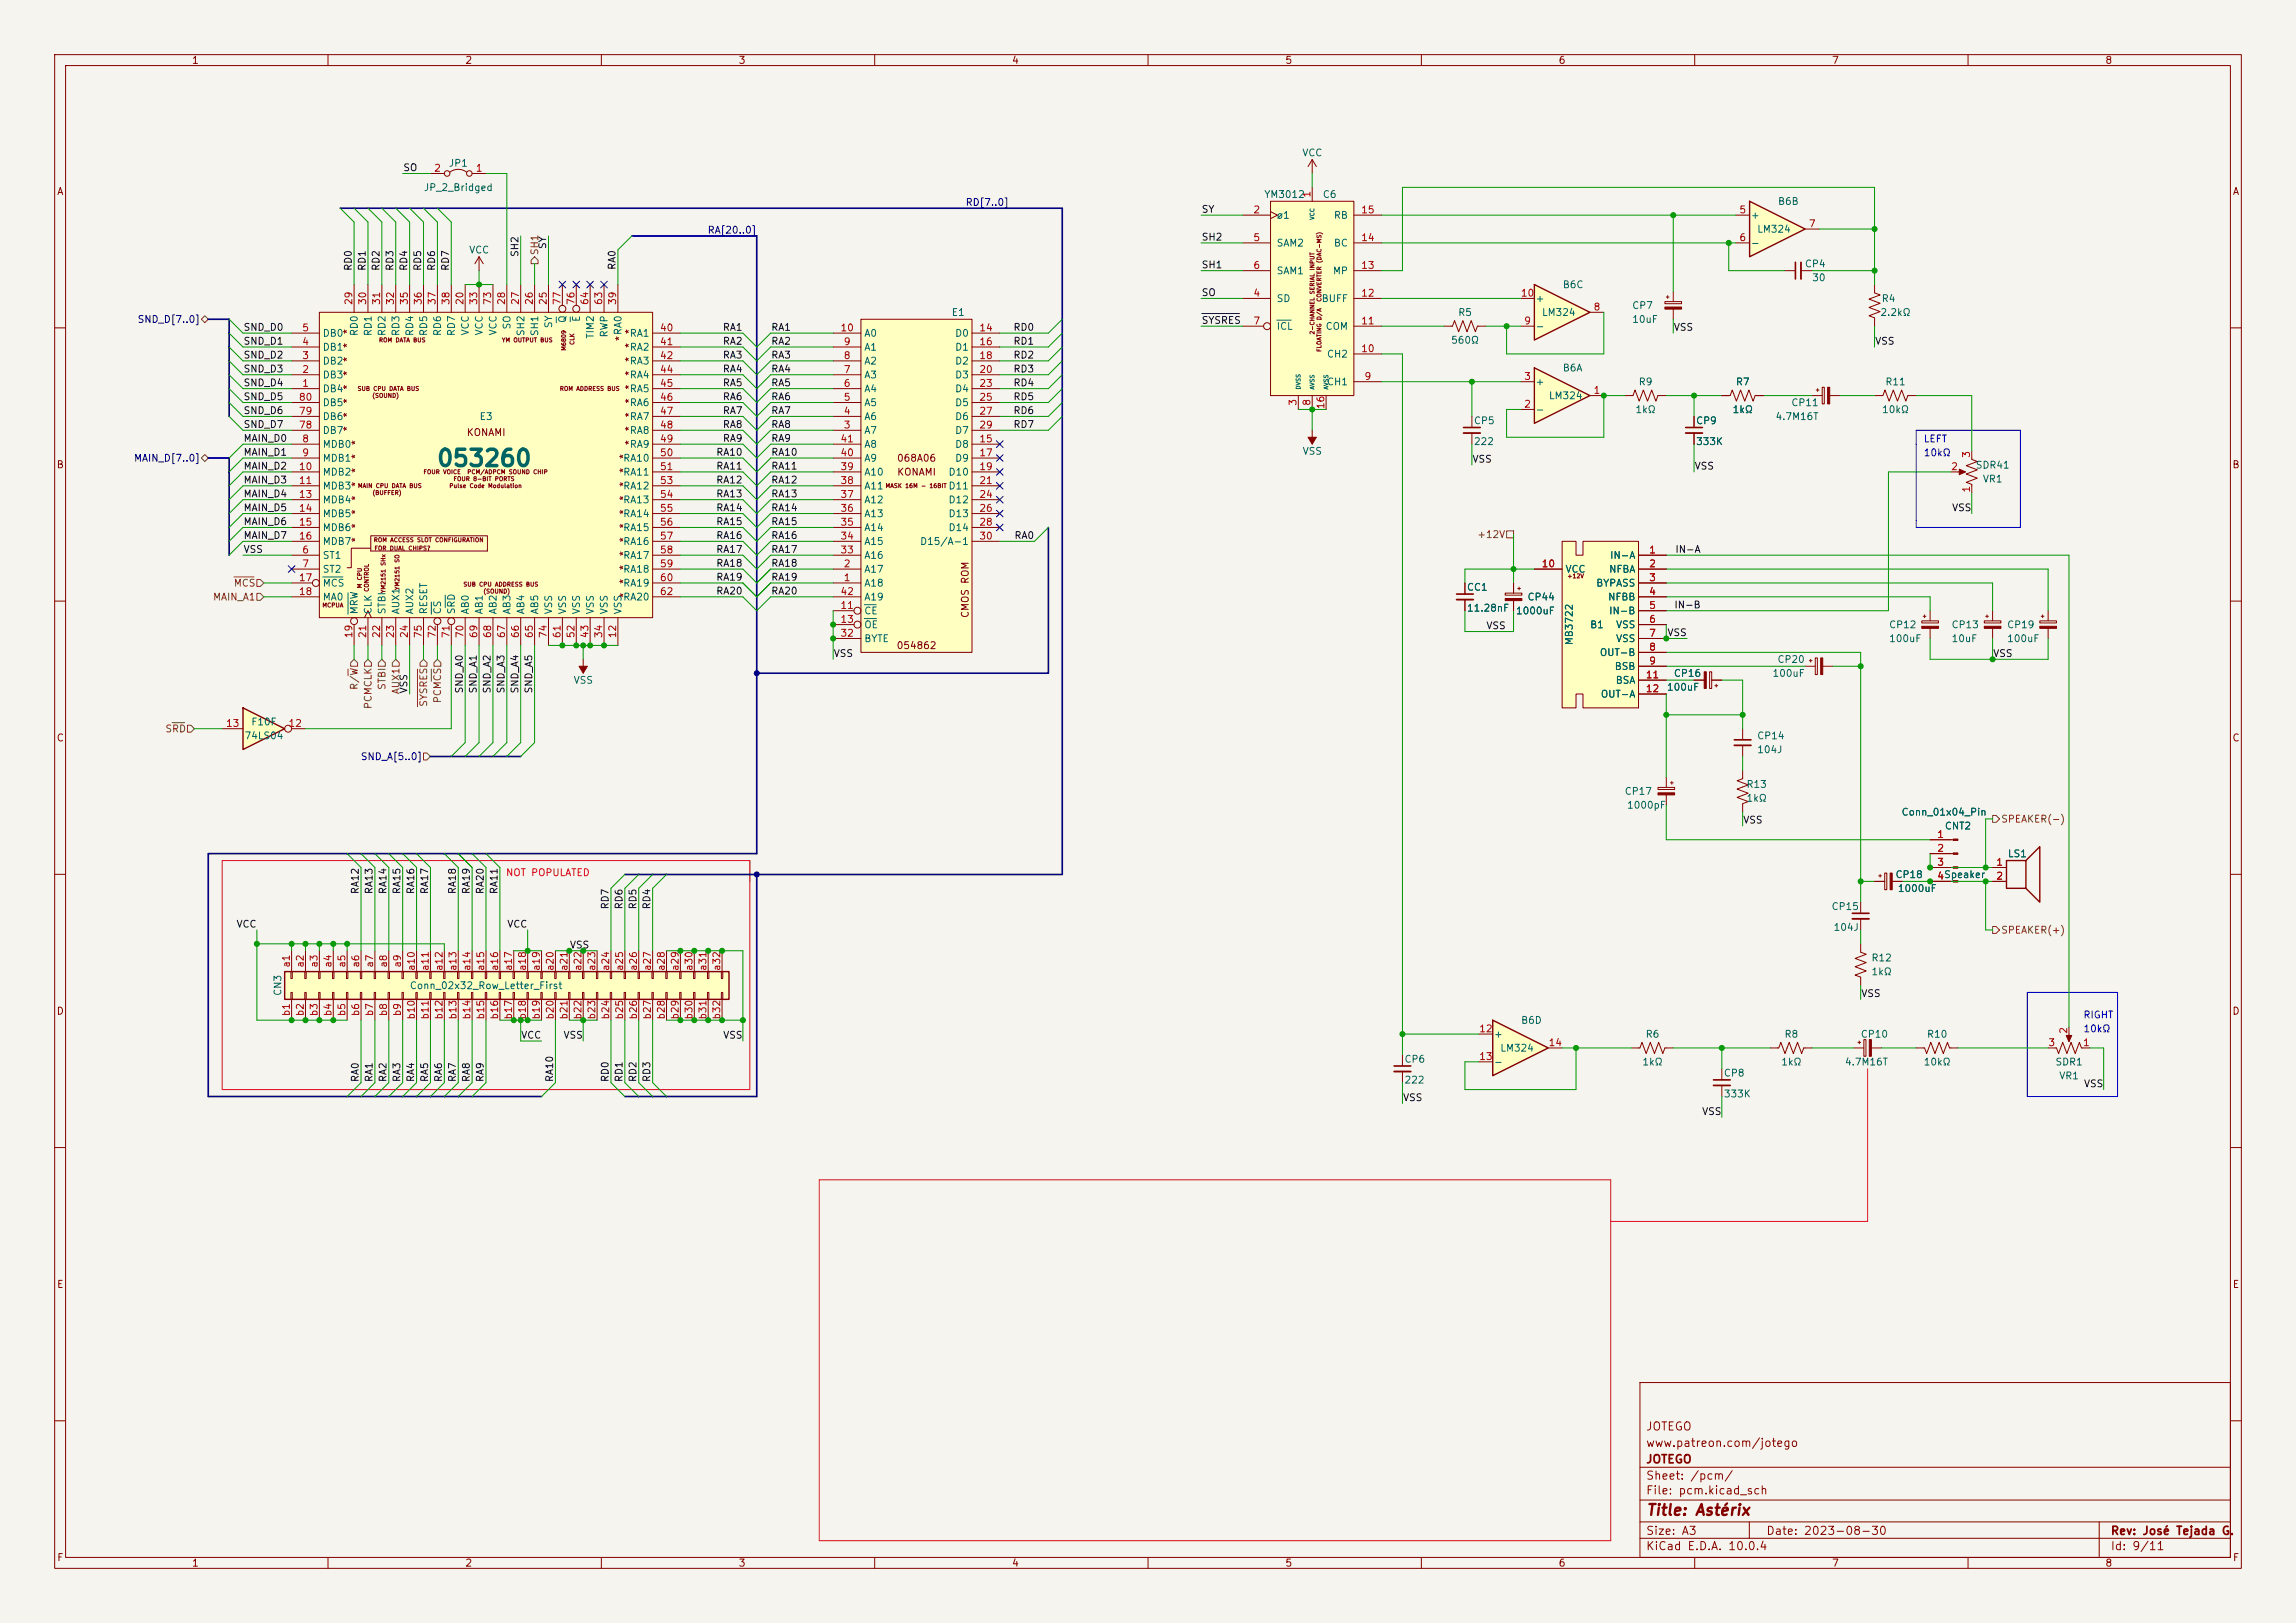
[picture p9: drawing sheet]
<svg xmlns="http://www.w3.org/2000/svg" width="420mm" height="297mm" viewBox="0 0 420 297" stroke-linecap="round" stroke-linejoin="round" font-family="sans-serif">
<defs><g id="words">
<text font-size="3" fill="#006464" x="79.7" y="86.1">053260</text>
<text font-size="2" fill="#840000" x="301" y="277.8">Title: Astérix</text>
<g font-size="1.5" fill="#840000">
<text x="301" y="262.1">JOTEGO</text>
<text x="301" y="268.1">JOTEGO</text>
<text x="301" y="265.1">www.patreon.com/jotego</text>
<text x="301" y="273.8">File: pcm.kicad_sch</text>
<text x="301" y="271.1">Sheet: /pcm/</text>
<text x="301" y="281.2">Size: A3</text>
<text x="323" y="281.2">Date: 2023-08-30</text>
<text x="386" y="281.2">Rev: José Tejada G.</text>
<text x="301" y="284">KiCad E.D.A. 10.0.4</text>
<text x="386" y="284">Id: 9/11</text>
</g>
<g font-size="1.3" fill="#840000">
<text x="35" y="12">1</text>
<text x="85" y="12">2</text>
<text x="135" y="12">3</text>
<text x="185" y="12">4</text>
<text x="235" y="12">5</text>
<text x="285" y="12">6</text>
<text x="335" y="12">7</text>
<text x="385" y="12">8</text>
<text x="10.3" y="36">A</text>
<text x="408.3" y="36">A</text>
<text x="64.5" y="63.8" transform="rotate(-90 64.5 63.8)">*</text>
<text x="64.5" y="61.3" transform="rotate(-90 64.5 61.3)">*</text>
<text x="114.3" y="62.6" transform="rotate(-90 114.3 62.6)">*RA0</text>
<text x="116" y="63.8" transform="rotate(-90 116 63.8)">*</text>
<text x="116" y="61.3" transform="rotate(-90 116 61.3)">*</text>
<text x="64.5" y="71.5" transform="rotate(-90 64.5 71.5)">*</text>
<text x="64.5" y="68.9" transform="rotate(-90 64.5 68.9)">*</text>
<text x="64.5" y="66.4" transform="rotate(-90 64.5 66.4)">*</text>
<text x="116" y="71.5" transform="rotate(-90 116 71.5)">*</text>
<text x="116" y="68.9" transform="rotate(-90 116 68.9)">*</text>
<text x="116" y="66.4" transform="rotate(-90 116 66.4)">*</text>
<text x="64.5" y="76.5" transform="rotate(-90 64.5 76.5)">*</text>
<text x="64.5" y="74" transform="rotate(-90 64.5 74)">*</text>
<text x="116" y="76.5" transform="rotate(-90 116 76.5)">*</text>
<text x="116" y="74" transform="rotate(-90 116 74)">*</text>
<text x="64.5" y="79.1" transform="rotate(-90 64.5 79.1)">*</text>
<text x="66" y="81.6" transform="rotate(-90 66 81.6)">*</text>
<text x="85.3" y="80.1">KONAMI</text>
<text x="116" y="81.6" transform="rotate(-90 116 81.6)">*</text>
<text x="116" y="79.1" transform="rotate(-90 116 79.1)">*</text>
<text x="10.3" y="86">B</text>
<text x="66" y="89.2" transform="rotate(-90 66 89.2)">*</text>
<text x="66" y="86.7" transform="rotate(-90 66 86.7)">*</text>
<text x="66" y="84.2" transform="rotate(-90 66 84.2)">*</text>
<text x="115" y="89.2" transform="rotate(-90 115 89.2)">*</text>
<text x="115" y="86.7" transform="rotate(-90 115 86.7)">*</text>
<text x="115" y="84.2" transform="rotate(-90 115 84.2)">*</text>
<text x="164" y="84.8">068A06</text>
<text x="164" y="87.3">KONAMI</text>
<text x="408.2" y="86">B</text>
<text x="66" y="94.3" transform="rotate(-90 66 94.3)">*</text>
<text x="66" y="91.8" transform="rotate(-90 66 91.8)">*</text>
<text x="115" y="94.3" transform="rotate(-90 115 94.3)">*</text>
<text x="115" y="91.8" transform="rotate(-90 115 91.8)">*</text>
<text x="66" y="99.4" transform="rotate(-90 66 99.4)">*</text>
<text x="66" y="96.9" transform="rotate(-90 66 96.9)">*</text>
<text x="115" y="101.9" transform="rotate(-90 115 101.9)">*</text>
<text x="115" y="99.4" transform="rotate(-90 115 99.4)">*</text>
<text x="115" y="96.9" transform="rotate(-90 115 96.9)">*</text>
<text x="115" y="107" transform="rotate(-90 115 107)">*</text>
<text x="115" y="104.5" transform="rotate(-90 115 104.5)">*</text>
<text x="115" y="109.6" transform="rotate(-90 115 109.6)">*</text>
<text x="177.5" y="113.2" transform="rotate(-90 177.5 113.2)">CMOS ROM</text>
<text x="163.9" y="119.1">054862</text>
<text x="10.3" y="136">C</text>
<text x="408.2" y="136">C</text>
<text x="10.3" y="186">D</text>
<text x="408.2" y="186">D</text>
<text x="10.3" y="236">E</text>
<text x="408.3" y="236">E</text>
<text x="10.3" y="286">F</text>
<text x="35" y="287">1</text>
<text x="85" y="287">2</text>
<text x="135" y="287">3</text>
<text x="185" y="287">4</text>
<text x="235" y="287">5</text>
<text x="285" y="287">6</text>
<text x="335" y="287">7</text>
<text x="385" y="287">8</text>
<text x="408.3" y="286">F</text>
</g>
<g font-size="1.3" fill="#006464">
<text x="238.1" y="28.9">VCC</text>
<text x="77.4" y="35.3">JP_2_Bridged</text>
<text x="82" y="30.8">JP1</text>
<text x="231.2" y="36.5">YM3012</text>
<text x="233.4" y="40.3">ø1</text>
<text x="241.9" y="36.5">C6</text>
<text x="243.9" y="40.3">RB</text>
<text x="320.2" y="40.3">+</text>
<text x="325.1" y="37.8">B6B</text>
<text x="85.7" y="46.7">VCC</text>
<text x="233.4" y="45.4">SAM2</text>
<text x="243.9" y="45.4">BC</text>
<text x="320.2" y="45.4">-</text>
<text x="321.3" y="42.9">LM324</text>
<text x="233.4" y="50.5">SAM1</text>
<text x="243.7" y="50.5">MP</text>
<text x="285.8" y="53">B6C</text>
<text x="330" y="49.2">CP4</text>
<text x="331.4" y="51.8">30</text>
<text x="103.8" y="59.2" transform="rotate(-90 103.8 59.2)">Q</text>
<text x="106.4" y="59" transform="rotate(-90 106.4 59)">E</text>
<text x="174" y="58.1">E1</text>
<text x="233.4" y="55.6">SD</text>
<text x="241.7" y="55.6">BUFF</text>
<text x="266.6" y="58.1">R5</text>
<text x="280.8" y="55.6">+</text>
<text x="281.9" y="58.1">LM324</text>
<text x="298.5" y="56.9">CP7</text>
<text x="298.5" y="59.4">10uF</text>
<text x="343.9" y="58.1">2.2kΩ</text>
<text x="344.1" y="55.6">R4</text>
<text x="58.9" y="64.5">DB1</text>
<text x="58.9" y="61.9">DB0</text>
<text x="65.7" y="61.6" transform="rotate(-90 65.7 61.6)">RD0</text>
<text x="68.3" y="61.6" transform="rotate(-90 68.3 61.6)">RD1</text>
<text x="70.8" y="61.6" transform="rotate(-90 70.8 61.6)">RD2</text>
<text x="73.4" y="61.6" transform="rotate(-90 73.4 61.6)">RD3</text>
<text x="75.9" y="61.6" transform="rotate(-90 75.9 61.6)">RD4</text>
<text x="78.4" y="61.6" transform="rotate(-90 78.4 61.6)">RD5</text>
<text x="81" y="61.6" transform="rotate(-90 81 61.6)">RD6</text>
<text x="83.5" y="61.6" transform="rotate(-90 83.5 61.6)">RD7</text>
<text x="86.1" y="61.5" transform="rotate(-90 86.1 61.5)">VCC</text>
<text x="88.6" y="61.5" transform="rotate(-90 88.6 61.5)">VCC</text>
<text x="91.1" y="61.5" transform="rotate(-90 91.1 61.5)">VCC</text>
<text x="93.7" y="60.4" transform="rotate(-90 93.7 60.4)">SO</text>
<text x="96.2" y="61.6" transform="rotate(-90 96.2 61.6)">SH2</text>
<text x="98.8" y="61.6" transform="rotate(-90 98.8 61.6)">SH1</text>
<text x="101.3" y="60.2" transform="rotate(-90 101.3 60.2)">SY</text>
<text x="108.9" y="62.1" transform="rotate(-90 108.9 62.1)">TIM2</text>
<text x="111.5" y="61.9" transform="rotate(-90 111.5 61.9)">RWP</text>
<text x="115.1" y="61.9">RA1</text>
<text x="115.1" y="64.5">RA2</text>
<text x="158" y="64.5">A1</text>
<text x="158" y="61.9">A0</text>
<text x="174.6" y="61.9">D0</text>
<text x="174.6" y="64.5">D1</text>
<text x="233.4" y="60.7">ICL</text>
<text x="242.4" y="60.7">COM</text>
<text x="242.6" y="65.7">CH2</text>
<text x="265.3" y="63.2">560Ω</text>
<text x="280.8" y="60.7">-</text>
<text x="58.9" y="69.6">DB3</text>
<text x="58.9" y="67">DB2</text>
<text x="115.1" y="67">RA3</text>
<text x="115.1" y="69.6">RA4</text>
<text x="158" y="69.6">A3</text>
<text x="158" y="67">A2</text>
<text x="174.6" y="67">D2</text>
<text x="174.6" y="69.6">D3</text>
<text x="242.6" y="70.8">CH1</text>
<text x="280.8" y="70.8">+</text>
<text x="285.8" y="68.3">B6A</text>
<text x="299.6" y="70.8">R9</text>
<text x="317.4" y="70.8">R7</text>
<text x="344.8" y="70.8">R11</text>
<text x="58.9" y="72.1">DB4</text>
<text x="58.9" y="77.2">DB6</text>
<text x="58.9" y="74.6">DB5</text>
<text x="87.6" y="77.2">E3</text>
<text x="115.1" y="72.1">RA5</text>
<text x="115.1" y="74.6">RA6</text>
<text x="115.1" y="77.2">RA7</text>
<text x="158" y="77.2">A6</text>
<text x="158" y="74.6">A5</text>
<text x="158" y="72.1">A4</text>
<text x="174.6" y="72.1">D4</text>
<text x="174.6" y="74.6">D5</text>
<text x="174.6" y="77.2">D6</text>
<text x="269.5" y="77.9">CP5</text>
<text x="280.8" y="75.9">-</text>
<text x="283.2" y="73.4">LM324</text>
<text x="299" y="75.9">1kΩ</text>
<text x="310.1" y="77.9">CP9</text>
<text x="316.8" y="75.9">1kΩ</text>
<text x="324.7" y="77.2">4.7M16T</text>
<text x="327.6" y="74.6">CP11</text>
<text x="344.2" y="75.9">10kΩ</text>
<text x="58.9" y="82.3">MDB0</text>
<text x="58.9" y="79.7">DB7</text>
<text x="115.1" y="79.7">RA8</text>
<text x="115.1" y="82.3">RA9</text>
<text x="158" y="79.7">A7</text>
<text x="158" y="82.3">A8</text>
<text x="174.6" y="82.3">D8</text>
<text x="174.6" y="79.7">D7</text>
<text x="238.2" y="83.5">VSS</text>
<text x="269.5" y="81.7">222</text>
<text x="310.1" y="81.7">333K</text>
<text x="58.9" y="84.8">MDB1</text>
<text x="58.9" y="87.3">MDB2</text>
<text x="58.9" y="89.9">MDB3</text>
<text x="113.9" y="84.8">RA10</text>
<text x="113.9" y="87.3">RA11</text>
<text x="113.9" y="89.9">RA12</text>
<text x="158" y="89.9">A11</text>
<text x="158" y="87.3">A10</text>
<text x="158" y="84.8">A9</text>
<text x="173.4" y="87.3">D10</text>
<text x="173.4" y="89.9">D11</text>
<text x="174.6" y="84.8">D9</text>
<text x="361.3" y="86.1">SDR41</text>
<text x="362.6" y="88.6">VR1</text>
<text x="58.9" y="92.4">MDB4</text>
<text x="58.9" y="95">MDB5</text>
<text x="113.9" y="92.4">RA13</text>
<text x="113.9" y="95">RA14</text>
<text x="158" y="95">A13</text>
<text x="158" y="92.4">A12</text>
<text x="173.4" y="92.4">D12</text>
<text x="173.4" y="95">D13</text>
<text x="58.9" y="97.5">MDB6</text>
<text x="58.9" y="100">MDB7</text>
<text x="113.9" y="97.5">RA15</text>
<text x="113.9" y="100">RA16</text>
<text x="158" y="100">A15</text>
<text x="158" y="97.5">A14</text>
<text x="168.2" y="100">D15/A-1</text>
<text x="173.4" y="97.5">D14</text>
<text x="58.9" y="102.6">ST1</text>
<text x="58.9" y="105.1">ST2</text>
<text x="58.9" y="107.7">MCS</text>
<text x="113.9" y="102.6">RA17</text>
<text x="113.9" y="105.1">RA18</text>
<text x="113.9" y="107.7">RA19</text>
<text x="158" y="107.7">A18</text>
<text x="158" y="105.1">A17</text>
<text x="158" y="102.6">A16</text>
<text x="286.3" y="105.1">VCC</text>
<text x="291.9" y="107.7">BYPASS</text>
<text x="294.2" y="105.1">NFBA</text>
<text x="294.4" y="102.6">IN-A</text>
<text x="58.9" y="110.2">MA0</text>
<text x="65.7" y="112.5" transform="rotate(-90 65.7 112.5)">MRW</text>
<text x="68.3" y="112.5" transform="rotate(-90 68.3 112.5)">CLK</text>
<text x="70.8" y="112.5" transform="rotate(-90 70.8 112.5)">STBI</text>
<text x="73.4" y="112.5" transform="rotate(-90 73.4 112.5)">AUX1</text>
<text x="75.9" y="112.5" transform="rotate(-90 75.9 112.5)">AUX2</text>
<text x="78.4" y="112.5" transform="rotate(-90 78.4 112.5)">RESET</text>
<text x="81" y="112.5" transform="rotate(-90 81 112.5)">CS</text>
<text x="83.5" y="112.5" transform="rotate(-90 83.5 112.5)">SRD</text>
<text x="86.1" y="112.5" transform="rotate(-90 86.1 112.5)">AB0</text>
<text x="88.6" y="112.5" transform="rotate(-90 88.6 112.5)">AB1</text>
<text x="91.1" y="112.5" transform="rotate(-90 91.1 112.5)">AB2</text>
<text x="93.7" y="112.5" transform="rotate(-90 93.7 112.5)">AB3</text>
<text x="96.2" y="112.5" transform="rotate(-90 96.2 112.5)">AB4</text>
<text x="98.8" y="112.5" transform="rotate(-90 98.8 112.5)">AB5</text>
<text x="101.3" y="112.5" transform="rotate(-90 101.3 112.5)">VSS</text>
<text x="103.8" y="112.5" transform="rotate(-90 103.8 112.5)">VSS</text>
<text x="106.4" y="112.5" transform="rotate(-90 106.4 112.5)">VSS</text>
<text x="108.9" y="112.5" transform="rotate(-90 108.9 112.5)">VSS</text>
<text x="111.5" y="112.5" transform="rotate(-90 111.5 112.5)">VSS</text>
<text x="113.9" y="110.2">RA20</text>
<text x="114" y="112.5" transform="rotate(-90 114 112.5)">VSS</text>
<text x="158" y="112.7">CE</text>
<text x="158" y="110.2">A19</text>
<text x="268.2" y="108.4">CC1</text>
<text x="268.2" y="112.2">11.28nF</text>
<text x="277.2" y="112.7">1000uF</text>
<text x="279.3" y="110.2">CP44</text>
<text x="294" y="110.2">NFBB</text>
<text x="294.2" y="112.7">IN-B</text>
<text x="158" y="115.3">OE</text>
<text x="158" y="117.8">BYTE</text>
<text x="288" y="118.2" transform="rotate(-90 288 118.2)">MB3722</text>
<text x="290.8" y="115.3">B1</text>
<text x="295.5" y="115.3">VSS</text>
<text x="295.5" y="117.8">VSS</text>
<text x="345.4" y="117.8">100uF</text>
<text x="345.4" y="115.3">CP12</text>
<text x="356.9" y="115.3">CP13</text>
<text x="356.9" y="117.8">10uF</text>
<text x="367" y="117.8">100uF</text>
<text x="367" y="115.3">CP19</text>
<text x="104.8" y="125.4">VSS</text>
<text x="292.5" y="120.4">OUT-B</text>
<text x="295.3" y="122.9">BSB</text>
<text x="295.4" y="125.4">BSA</text>
<text x="306.1" y="124.2">CP16</text>
<text x="324.1" y="124.2">100uF</text>
<text x="325" y="121.6">CP20</text>
<text x="292.7" y="128">OUT-A</text>
<text x="304.8" y="126.7">100uF</text>
<text x="44.6" y="135.6">74LS04</text>
<text x="45.9" y="133.1">F10F</text>
<text x="321.3" y="135.6">CP14</text>
<text x="321.3" y="138.1">104J</text>
<text x="297.1" y="145.8">CP17</text>
<text x="297.5" y="148.3">1000pF</text>
<text x="319.4" y="144.5">R13</text>
<text x="319.4" y="147">1kΩ</text>
<text x="347.7" y="149.6">Conn_01x04_Pin</text>
<text x="355.6" y="152.1">CNT2</text>
<text x="346.6" y="161">CP18</text>
<text x="367.2" y="157.2">LS1</text>
<text x="334.9" y="166.8">CP15</text>
<text x="347" y="163.5">1000uF</text>
<text x="335.3" y="170.6">104J</text>
<text x="342.2" y="176.2">R12</text>
<text x="342.2" y="178.8">1kΩ</text>
<text x="51.8" y="182.3" transform="rotate(-90 51.8 182.3)">CN3</text>
<text x="74.9" y="181.3">Conn_02x32_Row_Letter_First</text>
<text x="273.2" y="190.2">+</text>
<text x="278.1" y="187.7">B6D</text>
<text x="300.9" y="190.2">R6</text>
<text x="326.3" y="190.2">R8</text>
<text x="340.3" y="190.2">CP10</text>
<text x="352.4" y="190.2">R10</text>
<text x="256.8" y="194.8">CP6</text>
<text x="273.2" y="195.3">-</text>
<text x="274.3" y="192.7">LM324</text>
<text x="300.3" y="195.3">1kΩ</text>
<text x="315.2" y="197.3">CP8</text>
<text x="325.7" y="195.3">1kΩ</text>
<text x="337.4" y="195.3">4.7M16T</text>
<text x="351.8" y="195.3">10kΩ</text>
<text x="375.9" y="195.3">SDR1</text>
<text x="376.6" y="197.8">VR1</text>
<text x="256.8" y="198.6">222</text>
<text x="315.2" y="201.1">333K</text>
</g>
<g font-size="1.3" fill="#0f0f0f">
<text x="73.7" y="31.6">SO</text>
<text x="219.7" y="39.2">SY</text>
<text x="95.1" y="47.1" transform="rotate(-90 95.1 47.1)">SH2</text>
<text x="100.2" y="45.7" transform="rotate(-90 100.2 45.7)">SY</text>
<text x="219.7" y="44.3">SH2</text>
<text x="64.6" y="49.7" transform="rotate(-90 64.6 49.7)">RD0</text>
<text x="67.2" y="49.7" transform="rotate(-90 67.2 49.7)">RD1</text>
<text x="69.7" y="49.7" transform="rotate(-90 69.7 49.7)">RD2</text>
<text x="72.3" y="49.7" transform="rotate(-90 72.3 49.7)">RD3</text>
<text x="74.8" y="49.7" transform="rotate(-90 74.8 49.7)">RD4</text>
<text x="77.3" y="49.7" transform="rotate(-90 77.3 49.7)">RD5</text>
<text x="79.9" y="49.7" transform="rotate(-90 79.9 49.7)">RD6</text>
<text x="82.4" y="49.7" transform="rotate(-90 82.4 49.7)">RD7</text>
<text x="112.9" y="49.5" transform="rotate(-90 112.9 49.5)">RA0</text>
<text x="219.7" y="49.4">SH1</text>
<text x="219.7" y="59.6">SYSRES</text>
<text x="219.7" y="54.5">SO</text>
<text x="44.4" y="63.4">SND_D1</text>
<text x="44.4" y="65.9">SND_D2</text>
<text x="44.4" y="60.8">SND_D0</text>
<text x="132.1" y="65.9">RA3</text>
<text x="132.1" y="63.4">RA2</text>
<text x="132.1" y="60.8">RA1</text>
<text x="141" y="63.4">RA2</text>
<text x="141" y="65.9">RA3</text>
<text x="141" y="60.8">RA1</text>
<text x="185.3" y="65.9">RD2</text>
<text x="185.3" y="63.4">RD1</text>
<text x="185.3" y="60.8">RD0</text>
<text x="306.1" y="60.8">VSS</text>
<text x="342.9" y="63.4">VSS</text>
<text x="44.4" y="71">SND_D4</text>
<text x="44.4" y="68.5">SND_D3</text>
<text x="132.1" y="71">RA5</text>
<text x="132.1" y="68.5">RA4</text>
<text x="141" y="68.5">RA4</text>
<text x="141" y="71">RA5</text>
<text x="185.3" y="68.5">RD3</text>
<text x="185.3" y="71">RD4</text>
<text x="44.4" y="76.1">SND_D6</text>
<text x="44.4" y="73.5">SND_D5</text>
<text x="132.1" y="76.1">RA7</text>
<text x="132.1" y="73.5">RA6</text>
<text x="141" y="76.1">RA7</text>
<text x="141" y="73.5">RA6</text>
<text x="185.3" y="73.5">RD5</text>
<text x="185.3" y="76.1">RD6</text>
<text x="44.4" y="81.2">MAIN_D0</text>
<text x="44.4" y="83.7">MAIN_D1</text>
<text x="44.4" y="78.6">SND_D7</text>
<text x="130.9" y="83.7">RA10</text>
<text x="132.1" y="78.6">RA8</text>
<text x="132.1" y="81.2">RA9</text>
<text x="141" y="78.6">RA8</text>
<text x="141" y="83.7">RA10</text>
<text x="141" y="81.2">RA9</text>
<text x="185.3" y="78.6">RD7</text>
<text x="44.4" y="86.2">MAIN_D2</text>
<text x="44.4" y="88.8">MAIN_D3</text>
<text x="130.9" y="88.8">RA12</text>
<text x="130.9" y="86.2">RA11</text>
<text x="141" y="88.8">RA12</text>
<text x="141" y="86.2">RA11</text>
<text x="269.2" y="85">VSS</text>
<text x="309.9" y="86.2">VSS</text>
<text x="44.4" y="91.3">MAIN_D4</text>
<text x="44.4" y="93.9">MAIN_D5</text>
<text x="130.9" y="91.3">RA13</text>
<text x="130.9" y="93.9">RA14</text>
<text x="141" y="91.3">RA13</text>
<text x="141" y="93.9">RA14</text>
<text x="357" y="93.9">VSS</text>
<text x="44.4" y="98.9">MAIN_D7</text>
<text x="44.4" y="101.5">VSS</text>
<text x="44.4" y="96.4">MAIN_D6</text>
<text x="130.9" y="101.5">RA17</text>
<text x="130.9" y="98.9">RA16</text>
<text x="130.9" y="96.4">RA15</text>
<text x="141" y="96.4">RA15</text>
<text x="141" y="98.9">RA16</text>
<text x="141" y="101.5">RA17</text>
<text x="185.5" y="98.9">RA0</text>
<text x="306.4" y="101.5">IN-A</text>
<text x="130.9" y="106.6">RA19</text>
<text x="130.9" y="104">RA18</text>
<text x="141" y="106.6">RA19</text>
<text x="141" y="104">RA18</text>
<text x="130.9" y="109.1">RA20</text>
<text x="141" y="109.1">RA20</text>
<text x="306.2" y="111.6">IN-B</text>
<text x="271.8" y="115.4">VSS</text>
<text x="304.9" y="116.7">VSS</text>
<text x="152.4" y="120.5">VSS</text>
<text x="364.5" y="120.5">VSS</text>
<text x="74.8" y="127" transform="rotate(-90 74.8 127)">VSS</text>
<text x="85" y="127" transform="rotate(-90 85 127)">SND_A0</text>
<text x="87.5" y="127" transform="rotate(-90 87.5 127)">SND_A1</text>
<text x="90" y="127" transform="rotate(-90 90 127)">SND_A2</text>
<text x="92.6" y="127" transform="rotate(-90 92.6 127)">SND_A3</text>
<text x="95.1" y="127" transform="rotate(-90 95.1 127)">SND_A4</text>
<text x="97.7" y="127" transform="rotate(-90 97.7 127)">SND_A5</text>
<text x="318.8" y="151">VSS</text>
<text x="65.9" y="163.7" transform="rotate(-90 65.9 163.7)">RA12</text>
<text x="68.5" y="163.7" transform="rotate(-90 68.5 163.7)">RA13</text>
<text x="71" y="163.7" transform="rotate(-90 71 163.7)">RA14</text>
<text x="73.5" y="163.7" transform="rotate(-90 73.5 163.7)">RA15</text>
<text x="76.1" y="163.7" transform="rotate(-90 76.1 163.7)">RA16</text>
<text x="78.6" y="163.7" transform="rotate(-90 78.6 163.7)">RA17</text>
<text x="83.7" y="163.7" transform="rotate(-90 83.7 163.7)">RA18</text>
<text x="86.2" y="163.7" transform="rotate(-90 86.2 163.7)">RA19</text>
<text x="88.8" y="163.7" transform="rotate(-90 88.8 163.7)">RA20</text>
<text x="91.3" y="163.7" transform="rotate(-90 91.3 163.7)">RA11</text>
<text x="111.6" y="166.5" transform="rotate(-90 111.6 166.5)">RD7</text>
<text x="114.2" y="166.5" transform="rotate(-90 114.2 166.5)">RD6</text>
<text x="116.7" y="166.5" transform="rotate(-90 116.7 166.5)">RD5</text>
<text x="119.3" y="166.5" transform="rotate(-90 119.3 166.5)">RD4</text>
<text x="43.2" y="170.1">VCC</text>
<text x="92.7" y="170.1">VCC</text>
<text x="104.1" y="173.9">VSS</text>
<text x="340.4" y="182.8">VSS</text>
<text x="95.2" y="190.4">VCC</text>
<text x="103" y="190.4">VSS</text>
<text x="132.2" y="190.4">VSS</text>
<text x="65.9" y="198.1" transform="rotate(-90 65.9 198.1)">RA0</text>
<text x="68.5" y="198.1" transform="rotate(-90 68.5 198.1)">RA1</text>
<text x="71" y="198.1" transform="rotate(-90 71 198.1)">RA2</text>
<text x="73.5" y="198.1" transform="rotate(-90 73.5 198.1)">RA3</text>
<text x="76.1" y="198.1" transform="rotate(-90 76.1 198.1)">RA4</text>
<text x="78.6" y="198.1" transform="rotate(-90 78.6 198.1)">RA5</text>
<text x="81.2" y="198.1" transform="rotate(-90 81.2 198.1)">RA6</text>
<text x="83.7" y="198.1" transform="rotate(-90 83.7 198.1)">RA7</text>
<text x="86.2" y="198.1" transform="rotate(-90 86.2 198.1)">RA8</text>
<text x="88.8" y="198.1" transform="rotate(-90 88.8 198.1)">RA9</text>
<text x="101.5" y="198.1" transform="rotate(-90 101.5 198.1)">RA10</text>
<text x="111.6" y="198.1" transform="rotate(-90 111.6 198.1)">RD0</text>
<text x="114.2" y="198.1" transform="rotate(-90 114.2 198.1)">RD1</text>
<text x="116.7" y="198.1" transform="rotate(-90 116.7 198.1)">RD2</text>
<text x="119.3" y="198.1" transform="rotate(-90 119.3 198.1)">RD3</text>
<text x="256.5" y="201.8">VSS</text>
<text x="381.1" y="199.3">VSS</text>
<text x="311.2" y="204.3">VSS</text>
</g>
<g font-size="1.3" fill="#a90000">
<text x="79.3" y="31.7">2</text>
<text x="86.9" y="31.7">1</text>
<text x="229.2" y="39.3">2</text>
<text x="240" y="36.3" transform="rotate(-90 240 36.3)">1</text>
<text x="248.9" y="39.3">15</text>
<text x="318.1" y="39.3">5</text>
<text x="330.8" y="41.9">7</text>
<text x="229.2" y="44.4">5</text>
<text x="248.9" y="44.4">14</text>
<text x="318.1" y="44.4">6</text>
<text x="229.2" y="49.5">6</text>
<text x="248.9" y="49.5">13</text>
<text x="64.7" y="55.9" transform="rotate(-90 64.7 55.9)">29</text>
<text x="67.3" y="55.9" transform="rotate(-90 67.3 55.9)">30</text>
<text x="69.8" y="55.9" transform="rotate(-90 69.8 55.9)">31</text>
<text x="72.4" y="55.9" transform="rotate(-90 72.4 55.9)">32</text>
<text x="74.9" y="55.9" transform="rotate(-90 74.9 55.9)">35</text>
<text x="77.4" y="55.9" transform="rotate(-90 77.4 55.9)">36</text>
<text x="80" y="55.9" transform="rotate(-90 80 55.9)">37</text>
<text x="82.5" y="55.9" transform="rotate(-90 82.5 55.9)">38</text>
<text x="85.1" y="55.9" transform="rotate(-90 85.1 55.9)">20</text>
<text x="87.6" y="55.9" transform="rotate(-90 87.6 55.9)">33</text>
<text x="90.1" y="55.9" transform="rotate(-90 90.1 55.9)">73</text>
<text x="92.7" y="55.9" transform="rotate(-90 92.7 55.9)">28</text>
<text x="95.2" y="55.9" transform="rotate(-90 95.2 55.9)">27</text>
<text x="97.8" y="55.9" transform="rotate(-90 97.8 55.9)">26</text>
<text x="100.3" y="55.9" transform="rotate(-90 100.3 55.9)">25</text>
<text x="102.8" y="55.9" transform="rotate(-90 102.8 55.9)">77</text>
<text x="105.4" y="55.9" transform="rotate(-90 105.4 55.9)">76</text>
<text x="107.9" y="55.9" transform="rotate(-90 107.9 55.9)">64</text>
<text x="110.5" y="55.9" transform="rotate(-90 110.5 55.9)">63</text>
<text x="113" y="55.9" transform="rotate(-90 113 55.9)">39</text>
<text x="229.2" y="54.6">4</text>
<text x="229.2" y="59.7">7</text>
<text x="248.9" y="59.7">11</text>
<text x="248.9" y="54.6">12</text>
<text x="278.1" y="54.6">10</text>
<text x="278.7" y="59.7">9</text>
<text x="291.4" y="57.1">8</text>
<text x="55.2" y="63.5">4</text>
<text x="55.2" y="60.9">5</text>
<text x="120.6" y="60.9">40</text>
<text x="120.6" y="63.5">41</text>
<text x="153.6" y="60.9">10</text>
<text x="154.2" y="63.5">9</text>
<text x="179" y="60.9">14</text>
<text x="179" y="63.5">16</text>
<text x="248.9" y="64.7">10</text>
<text x="55.2" y="71.1">1</text>
<text x="55.2" y="68.6">2</text>
<text x="55.2" y="66">3</text>
<text x="120.6" y="66">42</text>
<text x="120.6" y="68.6">44</text>
<text x="120.6" y="71.1">45</text>
<text x="154.2" y="71.1">6</text>
<text x="154.2" y="68.6">7</text>
<text x="154.2" y="66">8</text>
<text x="179" y="66">18</text>
<text x="179" y="68.6">20</text>
<text x="179" y="71.1">23</text>
<text x="249.5" y="69.8">9</text>
<text x="278.7" y="69.8">3</text>
<text x="54.6" y="76.2">79</text>
<text x="54.6" y="73.6">80</text>
<text x="120.6" y="73.6">46</text>
<text x="120.6" y="76.2">47</text>
<text x="154.2" y="76.2">4</text>
<text x="154.2" y="73.6">5</text>
<text x="179" y="73.6">25</text>
<text x="179" y="76.2">27</text>
<text x="237.5" y="74.4" transform="rotate(-90 237.5 74.4)">3</text>
<text x="240" y="74.4" transform="rotate(-90 240 74.4)">8</text>
<text x="242.5" y="75" transform="rotate(-90 242.5 75)">16</text>
<text x="278.7" y="74.9">2</text>
<text x="291.4" y="72.4">1</text>
<text x="54.6" y="78.7">78</text>
<text x="55.2" y="81.3">8</text>
<text x="55.2" y="83.8">9</text>
<text x="120.6" y="78.7">48</text>
<text x="120.6" y="81.3">49</text>
<text x="120.6" y="83.8">50</text>
<text x="153.6" y="83.8">40</text>
<text x="153.6" y="81.3">41</text>
<text x="154.2" y="78.7">3</text>
<text x="179" y="81.3">15</text>
<text x="179" y="83.8">17</text>
<text x="179" y="78.7">29</text>
<text x="360.7" y="83.9" transform="rotate(-90 360.7 83.9)">3</text>
<text x="54.6" y="86.3">10</text>
<text x="54.6" y="88.9">11</text>
<text x="120.6" y="86.3">51</text>
<text x="120.6" y="88.9">53</text>
<text x="153.6" y="88.9">38</text>
<text x="153.6" y="86.3">39</text>
<text x="179" y="86.3">19</text>
<text x="179" y="88.9">21</text>
<text x="356.8" y="86.3">2</text>
<text x="54.6" y="91.4">13</text>
<text x="54.6" y="94">14</text>
<text x="120.6" y="91.4">54</text>
<text x="120.6" y="94">55</text>
<text x="153.6" y="94">36</text>
<text x="153.6" y="91.4">37</text>
<text x="179" y="91.4">24</text>
<text x="179" y="94">26</text>
<text x="360.7" y="90.2" transform="rotate(-90 360.7 90.2)">1</text>
<text x="54.6" y="96.5">15</text>
<text x="54.6" y="99">16</text>
<text x="55.2" y="101.6">6</text>
<text x="120.6" y="96.5">56</text>
<text x="120.6" y="99">57</text>
<text x="120.6" y="101.6">58</text>
<text x="153.6" y="101.6">33</text>
<text x="153.6" y="99">34</text>
<text x="153.6" y="96.5">35</text>
<text x="179" y="96.5">28</text>
<text x="179" y="99">30</text>
<text x="301.6" y="101.6">1</text>
<text x="54.6" y="106.7">17</text>
<text x="55.2" y="104.1">7</text>
<text x="120.6" y="104.1">59</text>
<text x="120.6" y="106.7">60</text>
<text x="154.2" y="106.7">1</text>
<text x="154.2" y="104.1">2</text>
<text x="281.9" y="104.1">10</text>
<text x="301.6" y="104.1">2</text>
<text x="301.6" y="106.7">3</text>
<text x="54.6" y="109.2">18</text>
<text x="120.6" y="109.2">62</text>
<text x="153.6" y="111.7">11</text>
<text x="153.6" y="109.2">42</text>
<text x="301.6" y="109.2">4</text>
<text x="301.6" y="111.7">5</text>
<text x="64.7" y="116.9" transform="rotate(-90 64.7 116.9)">19</text>
<text x="67.3" y="116.9" transform="rotate(-90 67.3 116.9)">21</text>
<text x="69.8" y="116.9" transform="rotate(-90 69.8 116.9)">22</text>
<text x="72.4" y="116.9" transform="rotate(-90 72.4 116.9)">23</text>
<text x="74.9" y="116.9" transform="rotate(-90 74.9 116.9)">24</text>
<text x="77.4" y="116.9" transform="rotate(-90 77.4 116.9)">75</text>
<text x="80" y="116.9" transform="rotate(-90 80 116.9)">72</text>
<text x="82.5" y="116.9" transform="rotate(-90 82.5 116.9)">71</text>
<text x="85.1" y="116.9" transform="rotate(-90 85.1 116.9)">70</text>
<text x="87.6" y="116.9" transform="rotate(-90 87.6 116.9)">69</text>
<text x="90.1" y="116.9" transform="rotate(-90 90.1 116.9)">68</text>
<text x="92.7" y="116.9" transform="rotate(-90 92.7 116.9)">67</text>
<text x="95.2" y="116.9" transform="rotate(-90 95.2 116.9)">66</text>
<text x="97.8" y="116.9" transform="rotate(-90 97.8 116.9)">65</text>
<text x="100.3" y="116.9" transform="rotate(-90 100.3 116.9)">74</text>
<text x="102.8" y="116.9" transform="rotate(-90 102.8 116.9)">61</text>
<text x="105.4" y="116.9" transform="rotate(-90 105.4 116.9)">52</text>
<text x="107.9" y="116.9" transform="rotate(-90 107.9 116.9)">43</text>
<text x="110.5" y="116.9" transform="rotate(-90 110.5 116.9)">34</text>
<text x="113" y="116.9" transform="rotate(-90 113 116.9)">12</text>
<text x="153.6" y="114.3">13</text>
<text x="153.6" y="116.8">32</text>
<text x="301.6" y="114.3">6</text>
<text x="301.6" y="116.8">7</text>
<text x="301.6" y="119.4">8</text>
<text x="300.9" y="124.4">11</text>
<text x="301.6" y="121.9">9</text>
<text x="300.9" y="127">12</text>
<text x="41.2" y="133.3">13</text>
<text x="52.7" y="133.3">12</text>
<text x="354.3" y="153.6">1</text>
<text x="354.3" y="156.2">2</text>
<text x="354.3" y="158.7">3</text>
<text x="354.3" y="161.3">4Speaker</text>
<text x="365.1" y="158.7">1</text>
<text x="365.1" y="161.3">2</text>
<text x="53.3" y="177.2" transform="rotate(-90 53.3 177.2)">a1</text>
<text x="55.9" y="177.2" transform="rotate(-90 55.9 177.2)">a2</text>
<text x="58.4" y="177.2" transform="rotate(-90 58.4 177.2)">a3</text>
<text x="60.9" y="177.2" transform="rotate(-90 60.9 177.2)">a4</text>
<text x="63.5" y="177.2" transform="rotate(-90 63.5 177.2)">a5</text>
<text x="66" y="177.2" transform="rotate(-90 66 177.2)">a6</text>
<text x="68.6" y="177.2" transform="rotate(-90 68.6 177.2)">a7</text>
<text x="71.1" y="177.2" transform="rotate(-90 71.1 177.2)">a8</text>
<text x="73.6" y="177.2" transform="rotate(-90 73.6 177.2)">a9</text>
<text x="76.2" y="177.8" transform="rotate(-90 76.2 177.8)">a10</text>
<text x="78.7" y="177.8" transform="rotate(-90 78.7 177.8)">a11</text>
<text x="81.3" y="177.8" transform="rotate(-90 81.3 177.8)">a12</text>
<text x="83.8" y="177.8" transform="rotate(-90 83.8 177.8)">a13</text>
<text x="86.3" y="177.8" transform="rotate(-90 86.3 177.8)">a14</text>
<text x="88.9" y="177.8" transform="rotate(-90 88.9 177.8)">a15</text>
<text x="91.4" y="177.8" transform="rotate(-90 91.4 177.8)">a16</text>
<text x="94" y="177.8" transform="rotate(-90 94 177.8)">a17</text>
<text x="96.5" y="177.8" transform="rotate(-90 96.5 177.8)">a18</text>
<text x="99" y="177.8" transform="rotate(-90 99 177.8)">a19</text>
<text x="101.6" y="177.8" transform="rotate(-90 101.6 177.8)">a20</text>
<text x="104.1" y="177.8" transform="rotate(-90 104.1 177.8)">a21</text>
<text x="106.7" y="177.8" transform="rotate(-90 106.7 177.8)">a22</text>
<text x="109.2" y="177.8" transform="rotate(-90 109.2 177.8)">a23</text>
<text x="111.7" y="177.8" transform="rotate(-90 111.7 177.8)">a24</text>
<text x="114.3" y="177.8" transform="rotate(-90 114.3 177.8)">a25</text>
<text x="116.8" y="177.8" transform="rotate(-90 116.8 177.8)">a26</text>
<text x="119.4" y="177.8" transform="rotate(-90 119.4 177.8)">a27</text>
<text x="121.9" y="177.8" transform="rotate(-90 121.9 177.8)">a28</text>
<text x="124.4" y="177.8" transform="rotate(-90 124.4 177.8)">a29</text>
<text x="127" y="177.8" transform="rotate(-90 127 177.8)">a30</text>
<text x="129.5" y="177.8" transform="rotate(-90 129.5 177.8)">a31</text>
<text x="132.1" y="177.8" transform="rotate(-90 132.1 177.8)">a32</text>
<text x="53.3" y="186.1" transform="rotate(-90 53.3 186.1)">b1</text>
<text x="55.9" y="186.1" transform="rotate(-90 55.9 186.1)">b2</text>
<text x="58.4" y="186.1" transform="rotate(-90 58.4 186.1)">b3</text>
<text x="60.9" y="186.1" transform="rotate(-90 60.9 186.1)">b4</text>
<text x="63.5" y="186.1" transform="rotate(-90 63.5 186.1)">b5</text>
<text x="66" y="186.1" transform="rotate(-90 66 186.1)">b6</text>
<text x="68.6" y="186.1" transform="rotate(-90 68.6 186.1)">b7</text>
<text x="71.1" y="186.1" transform="rotate(-90 71.1 186.1)">b8</text>
<text x="73.6" y="186.1" transform="rotate(-90 73.6 186.1)">b9</text>
<text x="76.2" y="186.7" transform="rotate(-90 76.2 186.7)">b10</text>
<text x="78.7" y="186.7" transform="rotate(-90 78.7 186.7)">b11</text>
<text x="81.3" y="186.7" transform="rotate(-90 81.3 186.7)">b12</text>
<text x="83.8" y="186.7" transform="rotate(-90 83.8 186.7)">b13</text>
<text x="86.3" y="186.7" transform="rotate(-90 86.3 186.7)">b14</text>
<text x="88.9" y="186.7" transform="rotate(-90 88.9 186.7)">b15</text>
<text x="91.4" y="186.7" transform="rotate(-90 91.4 186.7)">b16</text>
<text x="94" y="186.7" transform="rotate(-90 94 186.7)">b17</text>
<text x="96.5" y="186.7" transform="rotate(-90 96.5 186.7)">b18</text>
<text x="99" y="186.7" transform="rotate(-90 99 186.7)">b19</text>
<text x="101.6" y="186.7" transform="rotate(-90 101.6 186.7)">b20</text>
<text x="104.1" y="186.7" transform="rotate(-90 104.1 186.7)">b21</text>
<text x="106.7" y="186.7" transform="rotate(-90 106.7 186.7)">b22</text>
<text x="109.2" y="186.7" transform="rotate(-90 109.2 186.7)">b23</text>
<text x="111.7" y="186.7" transform="rotate(-90 111.7 186.7)">b24</text>
<text x="114.3" y="186.7" transform="rotate(-90 114.3 186.7)">b25</text>
<text x="116.8" y="186.7" transform="rotate(-90 116.8 186.7)">b26</text>
<text x="119.4" y="186.7" transform="rotate(-90 119.4 186.7)">b27</text>
<text x="121.9" y="186.7" transform="rotate(-90 121.9 186.7)">b28</text>
<text x="124.4" y="186.7" transform="rotate(-90 124.4 186.7)">b29</text>
<text x="127" y="186.7" transform="rotate(-90 127 186.7)">b30</text>
<text x="129.5" y="186.7" transform="rotate(-90 129.5 186.7)">b31</text>
<text x="132.1" y="186.7" transform="rotate(-90 132.1 186.7)">b32</text>
<text x="270.5" y="189.2">12</text>
<text x="283.2" y="191.7">14</text>
<text x="374.6" y="191.7">3</text>
<text x="378.4" y="189.3" transform="rotate(-90 378.4 189.3)">2</text>
<text x="380.9" y="191.7">1</text>
<text x="270.5" y="194.3">13</text>
</g>
<g font-size="1.3" fill="#000084">
<text x="176.5" y="38">RD[7..0]</text>
<text x="129.3" y="43.1">RA[20..0]</text>
<text x="25.1" y="59.4">SND_D[7..0]</text>
<text x="24.4" y="84.8">MAIN_D[7..0]</text>
<text x="65.9" y="139.4">SND_A[5..0]</text>
</g>
<g font-size="1.3" fill="#725600">
<text x="98.8" y="46.8" transform="rotate(-90 98.8 46.8)">SH1</text>
<text x="270.1" y="98.8">+12V</text>
<text x="42.7" y="107.7">MCS</text>
<text x="38.9" y="110.2">MAIN_A1</text>
<text x="65.7" y="126.4" transform="rotate(-90 65.7 126.4)">R/W</text>
<text x="68.3" y="129.9" transform="rotate(-90 68.3 129.9)">PCMCLK</text>
<text x="70.8" y="126.4" transform="rotate(-90 70.8 126.4)">STBI</text>
<text x="73.4" y="127.2" transform="rotate(-90 73.4 127.2)">AUX1</text>
<text x="78.4" y="129.4" transform="rotate(-90 78.4 129.4)">SYSRES</text>
<text x="81" y="128.8" transform="rotate(-90 81 128.8)">PCMCS</text>
<text x="30.1" y="134.3">SRD</text>
<text x="366" y="150.8">SPEAKER(-)</text>
<text x="366" y="171.2">SPEAKER(+)</text>
</g>
<g font-size="1.3" fill="#0000c2">
<text x="351.8" y="81.3">LEFT</text>
<text x="351.8" y="83.8">10kΩ</text>
<text x="381" y="186.7">RIGHT</text>
<text x="381" y="189.2">10kΩ</text>
</g>
<text font-size="1.3" fill="#ff0020" x="92.4" y="160.6">NOT POPULATED</text>
<g font-size=".8" fill="#006464">
<text x="240.6" y="40.3" transform="rotate(-90 240.6 40.3)">VCC</text>
<text x="238.1" y="71.4" transform="rotate(-90 238.1 71.4)">DVSS</text>
<text x="240.6" y="71.4" transform="rotate(-90 240.6 71.4)">AVSS</text>
<text x="243.2" y="71.4" transform="rotate(-90 243.2 71.4)">AVSS</text>
</g>
<g font-size=".8" fill="#840000">
<text x="241.9" y="55.3" transform="rotate(-90 241.9 55.3)">CONVERTER (DAC-MS)</text>
<text x="69.2" y="62.8">ROM DATA BUS</text>
<text x="91.7" y="62.8">YM OUTPUT BUS</text>
<text x="103.7" y="64.3" transform="rotate(-90 103.7 64.3)">M6809</text>
<text x="105.2" y="63.2" transform="rotate(-90 105.2 63.2)">CLK</text>
<text x="240.6" y="61.3" transform="rotate(-90 240.6 61.3)">2-CHANNEL SERIAL INPUT</text>
<text x="241.9" y="64.5" transform="rotate(-90 241.9 64.5)">FLOATING D/A</text>
<text x="65.3" y="71.7">SUB CPU DATA BUS</text>
<text x="102.3" y="71.7">ROM ADDRESS BUS</text>
<text x="68" y="73">(SOUND)</text>
<text x="65.4" y="89.5">MAIN CPU DATA BUS</text>
<text x="77.4" y="86.9">FOUR VOICE</text>
<text x="82.1" y="89.5">Pulse Code Modulation</text>
<text x="82.9" y="88.2">FOUR 8-BIT PORTS</text>
<text x="85.4" y="86.9">PCM/ADPCM SOUND CHIP</text>
<text x="161.9" y="89.5">MASK 16M - 16BIT</text>
<text x="68" y="90.8">(BUFFER)</text>
<text x="68.3" y="99.4">ROM ACCESS SLOT CONFIGURATION</text>
<text x="68.4" y="100.9">FOR DUAL CHIPS?</text>
<text x="66.4" y="107.7" transform="rotate(-90 66.4 107.7)">M CPU</text>
<text x="84.7" y="107.5">SUB CPU ADDRESS BUS</text>
<text x="286.6" y="106">+12V</text>
<text x="58.9" y="111.3">MCPUA</text>
<text x="67.6" y="108.4" transform="rotate(-90 67.6 108.4)">CONTROL</text>
<text x="70.7" y="108.6" transform="rotate(-90 70.7 108.6)">YM2151 SHx</text>
<text x="73.2" y="108.1" transform="rotate(-90 73.2 108.1)">YM2151 SO</text>
<text x="88.3" y="108.8">(SOUND)</text>
</g>
</g></defs>
<path d="M0 0h420v297h-420z" fill="#f5f4ef" stroke="#f5f4ef" stroke-width=".18"/>
<g fill="none" stroke="#840000" stroke-width=".18">
<path d="M10 10h400v277h-400zM12 12h396v273h-396zM60 10v2M110 10v2M160 10v2M210 10v2M260 10v2M310 10v2M360 10v2M10 60h2M408 60h2M10 110h2"/>
<path d="M408 110h2M10 160h2M408 160h2M10 210h2M408 210h2M300 253h108v32h-108zM10 260h2M300 278.5h108M300 274.5h108M300 268.5h108M320 278.5v3M384 278.5v6.5"/>
<path d="M408 260h2M60 285v2M110 285v2M160 285v2M210 285v2M260 285v2M300 281.5h108M310 285v2M360 285v2"/>
</g>
<path d="M232.4 36.8h15.2v35.6h-15.2z" fill="#ffffc2"/>
<g fill="none" stroke="#840000" stroke-width=".18">
<path d="M227.3 39.4h5.1M232.4 36.8h15.2v35.6h-15.2zM232.4 38.7l1.3 .7-1.3 .6M240 34.3v2.5M247.6 39.4h5.1M227.3 54.6h5.1M227.3 44.5h5.1M227.3 49.5h5.1M227.3 59.7h3.8M247.6 54.6h5.1M247.6 44.5h5.1M247.6 49.5h5.1"/>
<path d="M247.6 59.7h5.1M237.5 72.4v2.5M240 72.4v2.5M242.6 72.4v2.5M247.6 69.9h5.1M247.6 64.8h5.1M268 106.7v2M268 109.7v2.1M351.5 113.6h3.1v.4h-3.1zM351.8 112.8h.5M352 112.5v.5M353.1 111.8v1.8"/>
<path d="M353.1 115v1.8M298.4 191.8h1.6l.4-1 .7 2 .8-2 .7 2 .8-2 .8 2 .3-1h1.6M350.5 191.8h1.5l.4 1 .8-2 .7 2 .8-2 .8 2 .7-2 .4 1h1.5"/>
<circle cx="231.8" cy="59.7" r=".63"/>
</g>
<path d="M233.6 58.6h2.6" fill="none" stroke="#006464" stroke-width=".18"/>
<path d="M351.5 114.6h3.1v.4h-3.1z" fill="#840000" stroke="#840000" stroke-width=".18"/>
<path d="M266.4 108.7h3.1" fill="none" stroke="#840000" stroke-width=".3"/>
<path d="M266.4 109.7h3.1" fill="none" stroke="#840000" stroke-width=".33"/>
<path d="M285.7 99.1h2.6v2.5h1.3v-2.5h10.1v30.4h-10.1v-2.5h-1.3v2.5h-2.6z" fill="#ffffc2"/>
<g fill="none" stroke="#840000" stroke-width=".18">
<path d="M285.7 99.1h2.6v2.5h1.3v-2.5h10.1v30.4h-10.1v-2.5h-1.3v2.5h-2.6zM280.7 104.1h5M299.7 101.6h5.1M299.7 104.1h5.1M299.7 106.7h5.1M299.7 109.2h5.1M299.7 111.8h5.1M299.7 114.3h5.1M299.7 116.8h5.1M299.7 119.4h5.1M299.7 121.9h5.1M299.7 124.5h5.1"/>
<path d="M299.7 127h5.1"/>
</g>
<path d="M52.1 177.8h81.2v5.1h-81.2z" fill="#ffffc2"/>
<path d="M52.1 177.8h81.2v5.1h-81.2z" fill="none" stroke="#840000" stroke-width=".25"/>
<g fill="none" stroke="#840000" stroke-width=".18">
<path d="M275.3 108.5h3.1v.4h-3.1zM276.9 106.7v1.8M276.9 109.9v1.9M277.6 107.7h.5M277.9 107.4v.6M53.2 177.8h.3v1.3h-.3zM53.3 174v3.8M55.8 177.8h.2v1.3h-.2zM55.9 174v3.8M58.3 177.8h.2v1.3h-.2zM58.4 174v3.8M60.8 177.8h.3v1.3h-.3z"/>
<path d="M61 174v3.8M63.4 177.8h.2v1.3h-.2zM63.5 174v3.8M65.9 177.8h.3v1.3h-.3zM66 174v3.8M68.5 177.8h.2v1.3h-.2zM68.6 174v3.8M71 177.8h.2v1.3h-.2zM71.1 174v3.8M73.5 177.8h.3v1.3h-.3zM73.7 174v3.8M76.1 177.8h.2v1.3h-.2z"/>
<path d="M76.2 174v3.8M78.6 177.8h.3v1.3h-.3zM78.7 174v3.8M81.2 177.8h.2v1.3h-.2zM81.3 174v3.8M83.7 177.8h.2v1.3h-.2zM83.8 174v3.8M86.2 177.8h.3v1.3h-.3zM86.4 174v3.8M88.8 177.8h.2v1.3h-.2zM88.9 174v3.8M91.3 177.8h.3v1.3h-.3z"/>
<path d="M91.4 174v3.8M93.9 177.8h.2v1.3h-.2zM94 174v3.8M96.4 177.8h.2v1.3h-.2zM96.5 174v3.8M98.9 177.8h.3v1.3h-.3zM99.1 174v3.8M101.5 177.8h.2v1.3h-.2zM101.6 174v3.8M104 177.8h.3v1.3h-.3zM104.1 174v3.8M106.6 177.8h.2v1.3h-.2z"/>
<path d="M106.7 174v3.8M109.1 177.8h.2v1.3h-.2zM109.2 174v3.8M111.6 177.8h.3v1.3h-.3zM111.8 174v3.8M114.2 177.8h.2v1.3h-.2zM114.3 174v3.8M116.7 177.8h.3v1.3h-.3zM116.8 174v3.8M119.3 177.8h.2v1.3h-.2zM119.4 174v3.8M121.8 177.8h.2v1.3h-.2z"/>
<path d="M121.9 174v3.8M124.3 177.8h.3v1.3h-.3zM124.5 174v3.8M126.9 177.8h.2v1.3h-.2zM127 174v3.8M129.4 177.8h.3v1.3h-.3zM129.5 174v3.8M132 177.8h.2v1.3h-.2zM132.1 174v3.8M53.2 181.6h.3v1.3h-.3zM53.3 182.9v3.8M55.8 181.6h.2v1.3h-.2z"/>
<path d="M55.9 182.9v3.8M58.3 181.6h.2v1.3h-.2zM58.4 182.9v3.8M60.8 181.6h.3v1.3h-.3zM61 182.9v3.8M63.4 181.6h.2v1.3h-.2zM63.5 182.9v3.8M65.9 181.6h.3v1.3h-.3zM66 182.9v3.8M68.5 181.6h.2v1.3h-.2zM68.6 182.9v3.8M71 181.6h.2v1.3h-.2z"/>
<path d="M71.1 182.9v3.8M73.5 181.6h.3v1.3h-.3zM73.7 182.9v3.8M76.1 181.6h.2v1.3h-.2zM76.2 182.9v3.8M78.6 181.6h.3v1.3h-.3zM78.7 182.9v3.8M81.2 181.6h.2v1.3h-.2zM81.3 182.9v3.8M83.7 181.6h.2v1.3h-.2zM83.8 182.9v3.8M86.2 181.6h.3v1.3h-.3z"/>
<path d="M86.4 182.9v3.8M88.8 181.6h.2v1.3h-.2zM88.9 182.9v3.8M91.3 181.6h.3v1.3h-.3zM91.4 182.9v3.8M93.9 181.6h.2v1.3h-.2zM94 182.9v3.8M96.4 181.6h.2v1.3h-.2zM96.5 182.9v3.8M98.9 181.6h.3v1.3h-.3zM99.1 182.9v3.8M101.5 181.6h.2v1.3h-.2z"/>
<path d="M101.6 182.9v3.8M104 181.6h.3v1.3h-.3zM104.1 182.9v3.8M106.6 181.6h.2v1.3h-.2zM106.7 182.9v3.8M109.1 181.6h.2v1.3h-.2zM109.2 182.9v3.8M111.6 181.6h.3v1.3h-.3zM111.8 182.9v3.8M114.2 181.6h.2v1.3h-.2zM114.3 182.9v3.8M116.7 181.6h.3v1.3h-.3z"/>
<path d="M116.8 182.9v3.8M119.3 181.6h.2v1.3h-.2zM119.4 182.9v3.8M121.8 181.6h.2v1.3h-.2zM121.9 182.9v3.8M124.3 181.6h.3v1.3h-.3zM124.5 182.9v3.8M126.9 181.6h.2v1.3h-.2zM127 182.9v3.8M129.4 181.6h.3v1.3h-.3zM129.5 182.9v3.8M132 181.6h.2v1.3h-.2z"/>
<path d="M132.1 182.9v3.8"/>
</g>
<path d="M275.3 109.5h3.1v.4h-3.1z" fill="#840000" stroke="#840000" stroke-width=".18"/>
<path d="M157.5 58.4h20.3v61h-20.3z" fill="#ffffc2"/>
<g fill="none" stroke="#840000" stroke-width=".18">
<path d="M78.7 31.8h2.6M82.3 31.5a2.53 2.53 0 0 1 3 0M86.4 31.8h2.5M87.6 47l-.7 1.3M87.6 47l.8 1.3M87.6 47v2.5M157.5 58.4h20.3v61h-20.3zM326.4 49.5h2M329.4 49.5h2.1M342.9 52.1v1.5l1 .4-2 .7 2 .8-2 .8 2 .7-2 .8 1 .4v1.5M152.4 78.7h5.1M152.4 76.2h5.1"/>
<path d="M152.4 73.7h5.1M152.4 71.1h5.1M152.4 68.6h5.1M152.4 66h5.1M152.4 63.5h5.1M152.4 61h5.1M177.8 78.7h5.1M177.8 76.2h5.1M177.8 73.7h5.1M177.8 71.1h5.1M177.8 68.6h5.1M177.8 66h5.1"/>
<path d="M177.8 63.5h5.1M177.8 61h5.1M309.9 76.2v2M309.9 79.2v2.1M315 72.4h1.5l.4-1 .7 2 .8-2 .8 2 .7-2 .8 2 .4-1h1.5M331.5 72.4h1.8M332.2 71.4h.5M332.5 71.1v.5M333.3 70.9h.4v3h-.4zM334.7 72.4h1.8M342.9 72.4h1.5l.4-1 .8 2 .7-2 .8 2 .8-2 .7 2 .4-1h1.5M152.4 81.3h5.1"/>
<path d="M152.4 83.8h5.1M152.4 86.4h5.1M152.4 88.9h5.1M152.4 91.4h5.1M152.4 94h5.1M152.4 96.5h5.1M152.4 99.1h5.1M177.8 81.3h5.1M177.8 83.8h5.1M177.8 86.4h5.1M177.8 88.9h5.1M177.8 91.4h5.1"/>
<path d="M177.8 94h5.1M177.8 96.5h5.1M177.8 99.1h5.1M356.9 86.4h2.3M360.7 82.6v1.5l1 .4-2 .7 2 .8-2 .7 2 .8-2 .8 1 .3v1.6M152.4 106.7h5.1M152.4 104.1h5.1M152.4 111.8h3.8M152.4 114.3h3.8M152.4 116.8h5.1M152.4 101.6h5.1M152.4 109.2h5.1"/>
<path d="M256.5 193v2.1M256.5 196.1v2"/>
<circle cx="81.8" cy="31.8" r=".51"/>
<circle cx="85.9" cy="31.8" r=".51"/>
<circle cx="156.8" cy="111.8" r=".63"/>
<circle cx="156.8" cy="114.3" r=".63"/>
</g>
<path d="M158.1 110.7h2.2M158.1 113.2h2.2" fill="none" stroke="#006464" stroke-width=".18"/>
<path d="M328.4 48v3.1M308.4 78.2h3M255 195.1h3.1" fill="none" stroke="#840000" stroke-width=".3"/>
<path d="M329.4 48v3.1M308.4 79.2h3M255 196.1h3.1" fill="none" stroke="#840000" stroke-width=".33"/>
<g fill="#840000" stroke="#840000" stroke-width=".18">
<path d="M334.3 70.9h.4v3h-.4z"/>
<path d="M358.4 85.9l1.1 .5-1.1 .5z"/>
</g>
<path d="M44.4 129.5l7.7 3.9-7.7 3.8z" fill="#ffffc2"/>
<path d="M44.4 129.5l7.7 3.9-7.7 3.8z" fill="none" stroke="#840000" stroke-width=".25"/>
<g fill="none" stroke="#840000" stroke-width=".18">
<path d="M40.6 133.4h3.8M53.3 133.4h2.6M318.8 133.4v2M318.8 136.4v2M318.8 141v1.5l-1 .4 2 .7-2 .8 2 .8-2 .7 2 .8-1 .4v1.5"/>
<circle cx="52.7" cy="133.3" r=".63"/>
</g>
<path d="M317.2 135.4h3.1" fill="none" stroke="#840000" stroke-width=".3"/>
<path d="M317.2 136.4h3.1" fill="none" stroke="#840000" stroke-width=".33"/>
<path d="M58.4 57.2h61v55.8h-61z" fill="#ffffc2"/>
<g fill="none" stroke="#840000" stroke-width=".18">
<path d="M58.4 57.2h61v55.8h-61zM64.8 52.1v5.1M67.3 52.1v5.1M69.8 52.1v5.1M72.4 52.1v5.1M74.9 52.1v5.1M77.5 52.1v5.1M80 52.1v5.1M82.5 52.1v5.1M85.1 52.1v5.1M87.6 52.1v5.1M90.2 52.1v5.1"/>
<path d="M92.7 52.1v5.1M95.2 52.1v5.1M97.8 52.1v5.1M100.3 52.1v5.1M102.9 52.1v3.8M105.4 52.1v3.8M107.9 52.1v5.1M110.5 52.1v5.1M113 52.1v5.1M53.3 71.1h5.1M53.3 68.6h5.1M53.3 66h5.1"/>
<path d="M53.3 63.5h5.1M53.3 61h5.1M53.3 73.7h5.1M53.3 76.2h5.1M53.3 78.7h5.1M119.4 71.1h5.1M119.4 68.6h5.1M119.4 66h5.1M119.4 63.5h5.1M119.4 61h5.1M119.4 73.7h5.1M119.4 76.2h5.1"/>
<path d="M119.4 78.7h5.1M53.3 81.3h5.1M53.3 83.8h5.1M53.3 86.4h5.1M53.3 88.9h5.1M53.3 91.4h5.1M53.3 94h5.1M53.3 96.5h5.1M53.3 99.1h5.1M67.8 98h21.4v2.8h-21.4zM119.4 81.3h5.1M119.4 83.8h5.1"/>
<path d="M119.4 86.4h5.1M119.4 88.9h5.1M119.4 91.4h5.1M119.4 94h5.1M119.4 96.5h5.1M119.4 99.1h5.1M53.3 101.6h5.1M53.3 104.1h5.1M53.3 106.7h3.8M53.3 109.2h5.1M64.8 114.3v3.8M66.7 113l.6-1.2 .6 1.2"/>
<path d="M67.3 113v5.1M67.8 100.3h-3.5v3.6h-.8M69.8 113v5.1M72.4 113v5.1M74.9 113v5.1M77.5 113v5.1M80 114.3v3.8M82.5 114.3v3.8M85.1 113v5.1M87.6 113v5.1M90.2 113v5.1M92.7 113v5.1"/>
<path d="M95.2 113v5.1M97.8 113v5.1M100.3 113v5.1M102.9 113v5.1M105.4 113v5.1M107.9 113v5.1M110.5 113v5.1M113 113v5.1M119.4 101.6h5.1M119.4 104.1h5.1M119.4 106.7h5.1M119.4 109.2h5.1"/>
<circle cx="102.9" cy="56.5" r=".63"/>
<circle cx="105.4" cy="56.5" r=".63"/>
<circle cx="57.8" cy="106.7" r=".63"/>
<circle cx="64.8" cy="113.7" r=".63"/>
<circle cx="80" cy="113.7" r=".63"/>
<circle cx="82.5" cy="113.7" r=".63"/>
</g>
<path d="M101.8 58v1.1M104.3 58v.9M59.1 105.6h3.6M63.7 108.5v3.9M78.9 110.2v2.2M81.4 108.9v2.3" fill="none" stroke="#006464" stroke-width=".18"/>
<path d="M273 186.7l10.2 5.1-10.2 5.1z" fill="#ffffc2"/>
<path d="M367 157.5h3.6v5.1h-3.6zM370.6 157.5l2.5-2.6v10.2l-2.5-2.5M273 186.7l10.2 5.1-10.2 5.1z" fill="none" stroke="#840000" stroke-width=".25"/>
<g fill="none" stroke="#840000" stroke-width=".18">
<path d="M240 29.2l-.7 1.3M240 29.2l.8 1.3M240 29.2v2.6M269.2 76.2v2M269.2 79.2v2.1M373.1 113.6h3.1v.4h-3.1zM373.4 112.8h.5M373.6 112.5v.5M374.6 111.8v1.8M374.6 115v1.8M106.7 120.7v2.5M309.9 124.5h1.8"/>
<path d="M312.7 122.9h.4v3.1h-.4zM313.1 124.5h1.9M313.7 125.5h.5M313.9 125.2v.5M330.2 121.9h1.9M331 120.9h.5M331.2 120.7v.5M332.1 120.4h.3v3h-.3zM333.4 121.9h1.9M303.3 144.1h3v.4h-3zM304.8 142.2v1.9M304.8 145.5v1.8"/>
<path d="M305.6 143.3h.5M305.8 143v.5M364.5 158.8h2.5M340.4 172.7v1.5l1 .4-2.1 .8 2.1 .7-2.1 .8 2.1 .8-2.1 .7 1.1 .4v1.5M364.5 161.3h2.5M270.5 189.2h2.5M270.5 194.3h2.5M283.2 191.8h2.5M339.1 191.8h1.8M339.9 190.8h.5M340.1 190.5v.5M340.9 190.2h.4v3.1h-.4z"/>
<path d="M342.3 191.8h1.9M374.6 191.8h1.6l.4 1 .7-2 .8 2 .7-2 .8 2 .8-2 .3 1h1.6M378.5 188v2.2"/>
</g>
<g fill="#840000" stroke="#840000" stroke-width=".18">
<path d="M333 120.4h.4v3h-.4z"/>
<path d="M105.9 121.9h1.5l-.7 1.3z"/>
<path d="M311.7 122.9h.4v3.1h-.4z"/>
<path d="M341.9 190.2h.4v3.1h-.4z"/>
<path d="M373.1 114.6h3.1v.4h-3.1z"/>
<path d="M378 189.5h1l-.5 1.1z"/>
<path d="M303.3 145.1h3v.4h-3z"/>
</g>
<path d="M267.7 78.2h3.1" fill="none" stroke="#840000" stroke-width=".3"/>
<path d="M267.7 79.2h3.1" fill="none" stroke="#840000" stroke-width=".33"/>
<path d="M280.7 67.3l10.1 5.1-10.1 5.1z" fill="#ffffc2"/>
<path d="M280.7 67.3l10.1 5.1-10.1 5.1z" fill="none" stroke="#840000" stroke-width=".25"/>
<path d="M304.5 55.2h3.1v.4h-3.1zM304.8 54.4h.5M305.1 54.1v.5M306.1 53.3v1.9M306.1 56.6v1.8M278.1 74.9h2.6M278.1 69.9h2.6M290.8 72.4h2.6" fill="none" stroke="#840000" stroke-width=".18"/>
<path d="M304.5 56.2h3.1v.4h-3.1z" fill="#840000" stroke="#840000" stroke-width=".18"/>
<path d="M280.7 52.1l10.1 5.1-10.1 5z" fill="#ffffc2"/>
<path d="M280.7 52.1l10.1 5.1-10.1 5z" fill="none" stroke="#840000" stroke-width=".25"/>
<path d="M264.2 59.7h1.5l.4-1 .7 2 .8-2 .8 2 .7-2 .8 2 .4-1h1.5M278.1 59.7h2.6M278.1 54.6h2.6M290.8 57.2h2.6M297.2 72.4h1.5l.4-1 .7 2 .8-2 .8 2 .7-2 .8 2 .4-1h1.5M323.8 191.8h1.6l.4-1 .7 2 .8-2 .7 2 .8-2 .8 2 .3-1h1.6" fill="none" stroke="#840000" stroke-width=".18"/>
<path d="M320 36.8l10.2 5.1-10.2 5.1z" fill="#ffffc2"/>
<path d="M320 36.8l10.2 5.1-10.2 5.1z" fill="none" stroke="#840000" stroke-width=".25"/>
<g fill="none" stroke="#840000" stroke-width=".18">
<path d="M317.5 39.4h2.5M317.5 44.5h2.5M330.2 41.9h2.5M240 78.7v2.6M309.9 76.2v2M309.9 79.2v2.1M315 72.4h1.2M321.3 72.4h1.3M268 106.7v2M268 109.7v2.1M276.9 106.7v1.8M276.9 109.9v1.9"/>
<path d="M280.7 104.1h5M299.7 101.6h5.1M299.7 104.1h5.1M299.7 106.7h5.1M299.7 109.2h5.1M299.7 111.8h5.1M299.7 114.3h5.1M299.7 116.8h5.1M299.7 119.4h5.1M363 113.6h3v.4h-3zM363.2 112.8h.5M363.5 112.5v.5"/>
<path d="M364.5 111.8v1.8M364.5 115v1.8M299.7 124.5h5.1M299.7 121.9h5.1M299.7 127h5.1M309.9 124.5h1.8M313.1 124.5h1.9M344.8 159.8h.3v3h-.3zM353.1 153.7h4.2M353.1 156.2h4.2M353.1 158.8h4.2M364.5 158.8h2.5"/>
<path d="M340.4 165.1v2M340.4 168.1v2.1M342.9 161.3h1.9M343.7 160.3h.5M343.9 160v.5M346.1 161.3h1.9M353.1 161.3h4.2M364.5 161.3h2.5M315 195.6v2M315 198.6v2.1"/>
</g>
<g fill="#840000" stroke="#840000" stroke-width=".18">
<path d="M239.3 80h1.5l-.8 1.3z"/>
<path d="M357.3 153.5h.8v.3h-.8z"/>
<path d="M357.3 156.1h.8v.2h-.8z"/>
<path d="M357.3 158.6h.8v.3h-.8z"/>
<path d="M357.3 161.2h.8v.2h-.8z"/>
<path d="M363 114.6h3v.4h-3z"/>
<path d="M345.7 159.8h.4v3h-.4z"/>
</g>
<path d="M338.8 167.1h3.1M313.4 197.6h3.1" fill="none" stroke="#840000" stroke-width=".3"/>
<path d="M338.8 168.1h3.1M313.4 198.6h3.1" fill="none" stroke="#840000" stroke-width=".33"/>
<g fill="none" stroke="#725600" stroke-width=".18">
<path d="M36.8 58.4l.7-.6 .6 .6-.6 .7zM97.8 47l.6 .6v.7h-1.2v-.7zM37.5 83.2l.6 .6-.6 .7-.7-.7zM275.6 97.2h1.3v1.2h-1.3zM42.8 105.6h3.7M47 106h.6l.7 .7-.7 .6h-.6zM47 108.6h.6l.7 .6-.7 .7h-.6zM31.5 132.2h2.3M34.3 132.7h.6l.7 .7-.7 .6h-.6zM63.7 122.4v1.2M64.8 120.7l.6 .6v.6h-1.3v-.6zM67.3 120.7l.6 .6v.6h-1.2v-.6z"/>
<path d="M69.8 120.7l.7 .6v.6h-1.3v-.6zM72.4 120.7l.6 .6v.6h-1.2v-.6zM76.4 122.4v6.9M77.5 137.8h.6l.6 .6-.6 .7h-.6zM77.5 120.7l.6 .6v.6h-1.3v-.6zM78.9 122.4v2.3M80 120.7l.6 .6v.6h-1.2v-.6zM364.5 149.2h.6l.7 .7-.7 .6h-.6zM364.5 169.5h.6l.7 .7-.7 .6h-.6z"/>
</g>
<path d="M219.8 57.4h6.9" fill="none" stroke="#0f0f0f" stroke-width=".18"/>
<path d="M350.5 78.7h19.1v17.8h-19.1zM137.2 157.5v3.8M370.8 181.6h16.5v19.1h-16.5z" fill="none" stroke="#0000c2" stroke-width=".18"/>
<path d="M341.6 195.6v27.9h-47M149.9 215.9h144.7v66h-144.7z" fill="none" stroke="#ff0b23" stroke-width=".18"/>
<path d="M40.6 157.5h96.6v41.9h-96.6z" fill="none" stroke="#ff0131" stroke-width=".18"/>
<path d="M62.2 38.1h132.1v121.9h-80M38.1 58.4h3.8v17.8M115.6 43.2h22.8v113h-100.3v44.5h61M38.1 83.8h3.8v17.8M191.8 96.5v26.7h-53.4M78.7 138.4h16.5M138.4 160v40.7h-24.1" fill="none" stroke="#000084" stroke-width=".3"/>
<g fill="none" stroke="#009600" stroke-width=".18">
<path d="M62.2 38.1l2.6 2.5v11.5M64.8 38.1l2.5 2.5v11.5M67.3 38.1l2.5 2.5v11.5M69.8 38.1l2.6 2.5v11.5M72.4 38.1l2.5 2.5v11.5M73.7 31.8h5M74.9 38.1l2.6 2.5v11.5M77.5 38.1l2.5 2.5v11.5M80 38.1l2.5 2.5v11.5M88.9 31.8h3.8v20.3M219.7 39.4h7.6M240 31.8v2.5"/>
<path d="M252.7 39.4h64.8M306.1 39.4v13.9M41.9 58.4l2.5 2.6h8.9M85.1 52.1h5.1M87.6 49.5v2.6M95.2 43.2v8.9M97.8 48.3v3.8M100.3 43.2v8.9M115.6 43.2l-2.6 2.5v6.4M194.3 58.4l-2.5 2.6h-8.9M219.7 49.5h7.6M219.7 44.5h7.6"/>
<path d="M219.7 54.6h7.6M219.7 59.7h7.6M252.7 49.5h3.8v-15.2h86.4v17.8M252.7 44.5h64.8M252.7 54.6h25.4M252.7 59.7h11.5M271.8 59.7h6.3M293.4 57.2v7.6h-17.8v-5.1M306.1 58.4v2.6M316.2 44.5v5h10.2M331.5 49.5h11.4M332.7 41.9h10.2"/>
<path d="M342.9 59.7v3.8M41.9 71.1l2.5 2.6h8.9M41.9 61l2.5 2.5h8.9M41.9 66l2.5 2.6h8.9M41.9 63.5l2.5 2.5h8.9M41.9 68.6l2.5 2.5h8.9M41.9 73.7l2.5 2.5h8.9M41.9 76.2l2.5 2.5h8.9M124.5 73.7h11.4l2.5 2.5 2.6-2.5h11.4M124.5 61h11.4l2.5 2.5 2.6-2.5h11.4M124.5 63.5h11.4l2.5 2.5 2.6-2.5h11.4M124.5 68.6h11.4l2.5 2.5 2.6-2.5h11.4"/>
<path d="M124.5 66h11.4l2.5 2.6 2.6-2.6h11.4M124.5 71.1h11.4l2.5 2.6 2.6-2.6h11.4M124.5 76.2h11.4l2.5 2.5 2.6-2.5h11.4M124.5 78.7h11.4l2.5 2.6 2.6-2.6h11.4M194.3 71.1l-2.5 2.6h-8.9M194.3 61l-2.5 2.5h-8.9M194.3 66l-2.5 2.6h-8.9M194.3 63.5l-2.5 2.5h-8.9M194.3 68.6l-2.5 2.5h-8.9M194.3 73.7l-2.5 2.5h-8.9M194.3 76.2l-2.5 2.5h-8.9M237.5 74.9h5.1"/>
<path d="M240 74.9v3.8M252.7 64.8h3.8v128.2M252.7 69.9h25.4M269.2 69.9v6.3M297.2 72.4h-3.8v7.6h-17.8v-5.1h2.5M304.8 72.4h10.2M309.9 72.4v3.8M322.6 72.4h8.9M336.5 72.4h6.4M350.5 72.4h10.2v10.2M53.3 86.4h-8.9l-2.5 2.5M53.3 96.5h-8.9l-2.5 2.6"/>
<path d="M53.3 81.3h-8.9l-2.5 2.5M53.3 88.9h-8.9l-2.5 2.5M53.3 83.8h-8.9l-2.5 2.6M53.3 99.1h-8.9l-2.5 2.5M53.3 91.4h-8.9l-2.5 2.6M53.3 94h-8.9l-2.5 2.5M124.5 86.4h11.4l2.5 2.5 2.6-2.5h11.4M124.5 96.5h11.4l2.5 2.6 2.6-2.6h11.4M124.5 81.3h11.4l2.5 2.5 2.6-2.5h11.4M124.5 88.9h11.4l2.5 2.5 2.6-2.5h11.4M124.5 83.8h11.4l2.5 2.6 2.6-2.6h11.4M124.5 99.1h11.4l2.5 2.5 2.6-2.5h11.4"/>
<path d="M124.5 91.4h11.4l2.5 2.6 2.6-2.6h11.4M124.5 94h11.4l2.5 2.5 2.6-2.5h11.4M191.8 96.5l-2.6 2.6h-6.3M269.2 81.3v3.8M276.9 97.8v8.9M309.9 81.3v5.1M356.9 86.4h-11.5v25.4h-40.6M360.7 90.2v3.8M44.4 101.6h8.9M48.3 106.7h5M48.3 109.2h5M64.8 118.1v2.6"/>
<path d="M67.3 118.1v2.6M69.8 118.1v2.6M72.4 118.1v2.6M74.9 118.1v8.9M77.5 118.1v2.6M80 118.1v2.6M82.5 118.1v15.3h-26.6M85.1 118.1v17.8l-2.6 2.5M87.6 118.1v17.8l-2.5 2.5M90.2 118.1v17.8l-2.6 2.5M92.7 118.1v17.8l-2.5 2.5M95.2 118.1v17.8l-2.5 2.5"/>
<path d="M97.8 118.1v17.8l-2.6 2.5M100.3 118.1h12.7M106.7 118.1v2.6M124.5 104.1h11.4l2.5 2.6 2.6-2.6h11.4M124.5 106.7h11.4l2.5 2.5 2.6-2.5h11.4M124.5 109.2h11.4l2.5 2.6 2.6-2.6h11.4M124.5 101.6h11.4l2.5 2.5 2.6-2.5h11.4M152.4 111.8v8.9M268 111.8v3.8h8.9v-3.8M280.7 104.1h-12.7v2.6M304.8 104.1h69.8v7.7M304.8 106.7h59.7v5.1"/>
<path d="M304.8 109.2h48.3v2.6M304.8 101.6h73.7v86.4M304.8 114.3v2.5h3.8M304.8 119.4h35.6v45.7M353.1 116.8v3.9h21.5v-3.9M364.5 116.8v3.9M35.6 133.4h5M304.8 127v15.2M304.8 121.9h25.4M304.8 130.8h14M304.8 124.5h5.1M315 124.5h3.8v8.9"/>
<path d="M318.8 138.4v2.6M335.3 121.9h5.1M63.5 156.2l2.5 2.6v15.2M66 156.2l2.6 2.6v15.2M68.6 156.2l2.5 2.6v15.2M71.1 156.2l2.6 2.6v15.2M73.7 156.2l2.5 2.6v15.2M76.2 156.2l2.5 2.6v15.2M81.3 156.2l2.5 2.6v15.2M83.8 156.2l2.6 2.6v15.2M86.4 156.2l2.5 2.6v15.2M88.9 156.2l2.5 2.6v15.2"/>
<path d="M304.8 147.3v6.4h48.3M318.8 148.6v2.5M353.1 156.2v2.6h11.4M364.5 149.9h-1.3v8.9M47 170.2v16.5h16.5M47 172.7h34.3v1.3M53.3 172.7v1.3M55.9 172.7v1.3M58.4 172.7v1.3M61 172.7v1.3M63.5 172.7v1.3M94 174h5.1"/>
<path d="M96.5 170.2v3.8M101.6 174h7.6M114.3 160l-2.5 2.6v11.4M116.8 160l-2.5 2.6v11.4M119.4 160l-2.6 2.6v11.4M121.9 174h14v16.5M121.9 160l-2.5 2.6v11.4M340.4 161.3h2.5M340.4 170.2v2.5M348 161.3h16.5M363.2 161.3v8.9h1.3M66 186.7v11.4l-2.5 2.6"/>
<path d="M68.6 186.7v11.4l-2.6 2.6M71.1 186.7v11.4l-2.5 2.6M73.7 186.7v11.4l-2.6 2.6M76.2 186.7v11.4l-2.5 2.6M78.7 186.7v11.4l-2.5 2.6M81.3 186.7v11.4l-2.6 2.6M83.8 186.7v11.4l-2.5 2.6M86.4 186.7v11.4l-2.6 2.6M88.9 186.7v11.4l-2.5 2.6M91.4 186.7h7.7M95.2 186.7v3.8h3.9M101.6 186.7v11.4l-2.5 2.6"/>
<path d="M104.1 186.7h5.1M106.7 186.7v3.8M111.8 186.7v11.4l2.5 2.6M114.3 186.7v11.4l2.5 2.6M116.8 186.7v11.4l2.6 2.6M119.4 186.7v11.4l2.5 2.6M121.9 186.7h14M256.5 189.2h14M256.5 198.1v3.8M285.7 191.8h12.7M288.3 191.8v7.6h-20.3v-5.1h2.5M306.1 191.8h17.7"/>
<path d="M315 191.8v3.8M331.5 191.8h7.6M340.4 180.3v2.6M344.2 191.8h6.3M358.1 191.8h16.5M382.3 191.8h2.5v7.6M315 200.7v3.8"/>
</g>
<g fill="none" stroke="#000084" stroke-width=".18">
<path d="M102.3 51.5l1.2 1.2M103.5 51.5l-1.2 1.2M104.8 51.5l1.2 1.2M106 51.5l-1.2 1.2M107.3 51.5l1.3 1.2M108.6 51.5l-1.3 1.2M109.9 51.5l1.2 1.2M111.1 51.5l-1.2 1.2M182.3 90.8l1.2 1.2M182.3 93.4l1.2 1.2M182.3 85.8l1.2 1.2M182.3 88.3l1.2 1.2"/>
<path d="M182.3 80.7l1.2 1.2M182.3 83.2l1.2 1.2M182.3 95.9l1.2 1.2M183.5 90.8l-1.2 1.2M183.5 93.4l-1.2 1.2M183.5 85.8l-1.2 1.2M183.5 88.3l-1.2 1.2M183.5 80.7l-1.2 1.2M183.5 83.2l-1.2 1.2M183.5 95.9l-1.2 1.2M52.7 103.5l1.2 1.2M53.9 103.5l-1.2 1.2"/>
</g>
<g fill="#009600" stroke="#009600" stroke-width=".18">
<circle cx="152.4" cy="114.3" r=".46"/>
<circle cx="152.4" cy="116.8" r=".46"/>
<circle cx="288.3" cy="191.8" r=".46"/>
<circle cx="256.5" cy="189.2" r=".46"/>
<circle cx="53.3" cy="186.7" r=".46"/>
<circle cx="55.9" cy="186.7" r=".46"/>
<circle cx="58.4" cy="186.7" r=".46"/>
<circle cx="47" cy="172.7" r=".46"/>
<circle cx="61" cy="172.7" r=".46"/>
<circle cx="58.4" cy="172.7" r=".46"/>
<circle cx="53.3" cy="172.7" r=".46"/>
<circle cx="55.9" cy="172.7" r=".46"/>
<circle cx="96.5" cy="186.7" r=".46"/>
<circle cx="94" cy="186.7" r=".46"/>
<circle cx="95.2" cy="186.7" r=".46"/>
<circle cx="96.5" cy="174" r=".46"/>
<circle cx="102.9" cy="118.1" r=".46"/>
<circle cx="105.4" cy="118.1" r=".46"/>
<circle cx="107.9" cy="118.1" r=".46"/>
<circle cx="110.5" cy="118.1" r=".46"/>
<circle cx="106.7" cy="118.1" r=".46"/>
<circle cx="61" cy="186.7" r=".46"/>
<circle cx="63.5" cy="172.7" r=".46"/>
<circle cx="135.9" cy="186.7" r=".46"/>
<circle cx="132.1" cy="174" r=".46"/>
<circle cx="132.1" cy="186.7" r=".46"/>
<circle cx="129.5" cy="174" r=".46"/>
<circle cx="124.5" cy="186.7" r=".46"/>
<circle cx="124.5" cy="174" r=".46"/>
<circle cx="127" cy="186.7" r=".46"/>
<circle cx="106.7" cy="186.7" r=".46"/>
<circle cx="129.5" cy="186.7" r=".46"/>
<circle cx="127" cy="174" r=".46"/>
<circle cx="106.7" cy="174" r=".46"/>
<circle cx="104.1" cy="174" r=".46"/>
<circle cx="87.6" cy="52.1" r=".46"/>
<circle cx="363.2" cy="161.3" r=".46"/>
<circle cx="363.2" cy="158.8" r=".46"/>
<circle cx="364.5" cy="120.7" r=".46"/>
<circle cx="353.1" cy="158.8" r=".46"/>
<circle cx="353.1" cy="161.3" r=".46"/>
<circle cx="340.4" cy="121.9" r=".46"/>
<circle cx="240" cy="74.9" r=".46"/>
<circle cx="275.6" cy="59.7" r=".46"/>
<circle cx="269.2" cy="69.9" r=".46"/>
<circle cx="315" cy="191.8" r=".46"/>
<circle cx="304.8" cy="116.8" r=".46"/>
<circle cx="340.4" cy="161.3" r=".46"/>
<circle cx="304.8" cy="130.8" r=".46"/>
<circle cx="318.8" cy="130.8" r=".46"/>
<circle cx="306.1" cy="39.4" r=".46"/>
<circle cx="316.2" cy="44.5" r=".46"/>
<circle cx="342.9" cy="49.5" r=".46"/>
<circle cx="342.9" cy="41.9" r=".46"/>
<circle cx="309.9" cy="72.4" r=".46"/>
<circle cx="293.4" cy="72.4" r=".46"/>
<circle cx="276.9" cy="104.1" r=".46"/>
</g>
<g fill="#000084" stroke="#000084" stroke-width=".18">
<circle cx="138.4" cy="123.2" r=".46"/>
<circle cx="138.4" cy="160" r=".46"/>
</g>
<use href="#words"/>
</svg>
